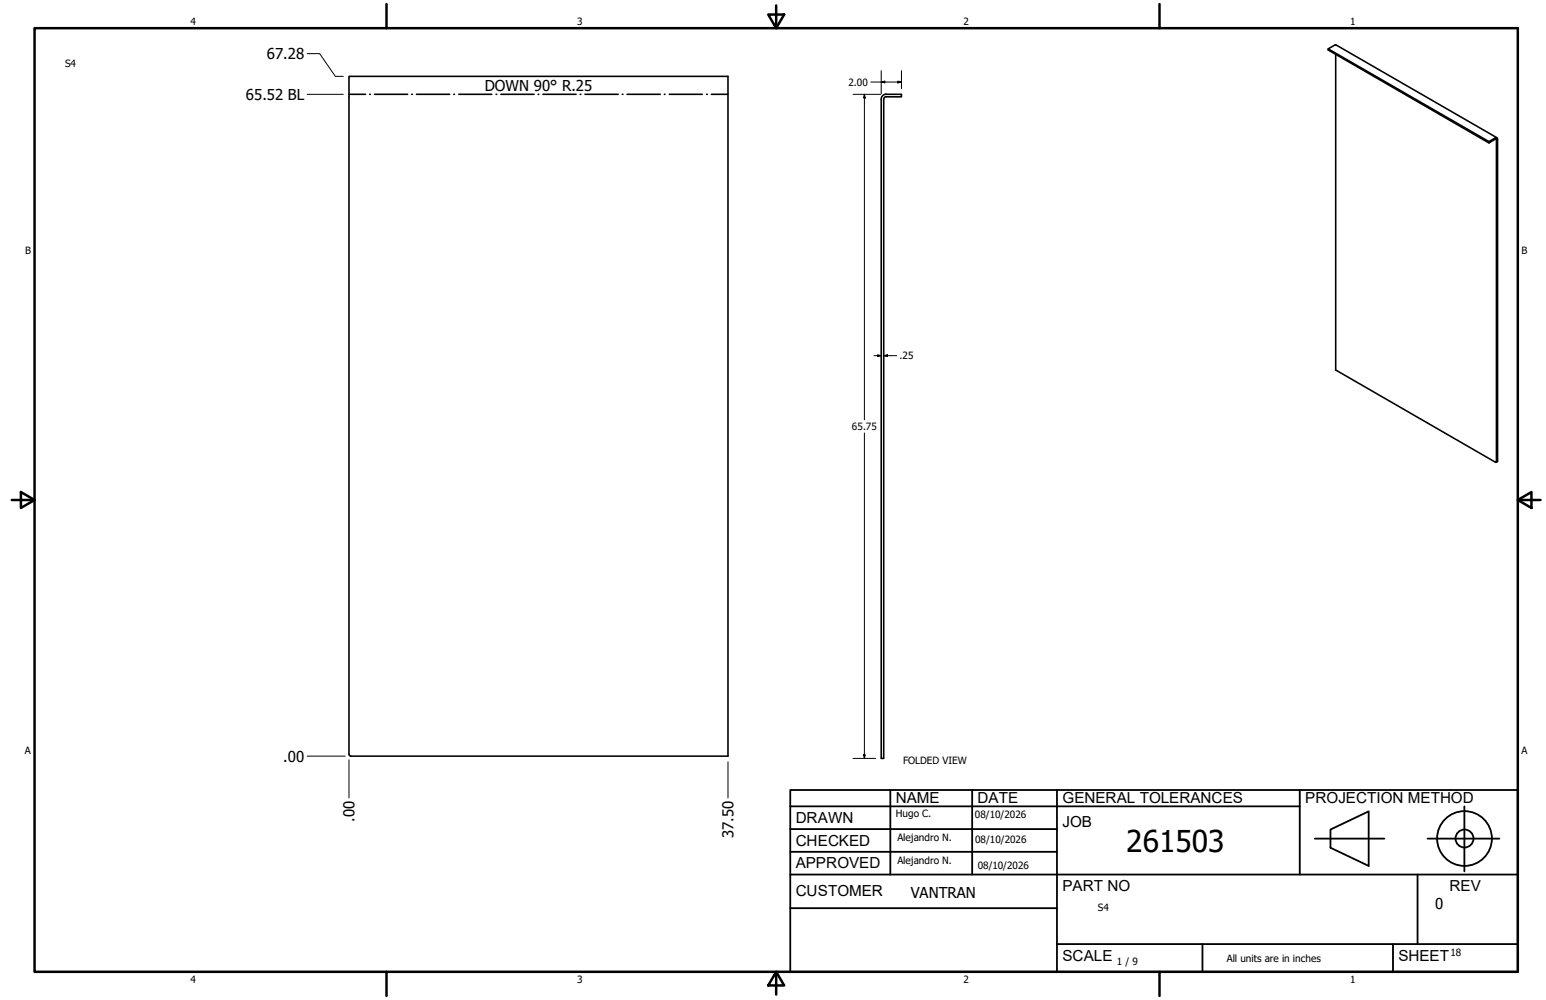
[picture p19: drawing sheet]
<svg xmlns="http://www.w3.org/2000/svg" width="432mm" height="279mm" viewBox="0 0 432 279" stroke-linecap="round" stroke-linejoin="round" font-family="sans-serif">
<defs><g id="words">
<text font-size="8.4" x="314.6" y="238.1">261503</text>
<g font-size="4.3">
<text x="250.2" y="224.2">NAME</text>
<text x="273" y="224.2">DATE</text>
<text x="296.7" y="224.3">GENERAL TOLERANCES</text>
<text x="364.6" y="224.3">PROJECTION METHOD</text>
<text x="222.2" y="229.9">DRAWN</text>
<text x="296.7" y="230.9">JOB</text>
<text x="222.2" y="236.3">CHECKED</text>
<text x="222.2" y="242.6">APPROVED</text>
<text x="222.2" y="250.3">CUSTOMER</text>
<text x="296.7" y="249">PART NO</text>
<text x="404.8" y="248.9">REV</text>
<text x="296.7" y="268.4">SCALE</text>
<text x="390.6" y="268.4">SHEET</text>
</g>
<g font-size="4.2">
<text x="74.5" y="16.5">67.28</text>
<text x="68.7" y="27.9">65.52 BL</text>
<text x="135.4" y="25.5">DOWN 90° R.25</text>
<text x="79.1" y="212.8">.00</text>
<text x="99" y="229.6" transform="rotate(-90 99 229.6)">.00</text>
<text x="204.9" y="234.2" transform="rotate(-90 204.9 234.2)">37.50</text>
<text x="254.4" y="250.8">VANTRAN</text>
<text x="400.9" y="254">0</text>
</g>
<g font-size="2.8">
<text x="53.2" y="6.9">4</text>
<text x="161.2" y="6.9">3</text>
<text x="269.1" y="6.9">2</text>
<text x="377.1" y="6.9">1</text>
<text x="18.2" y="18.7">S4</text>
<text x="237" y="23.9">2.00</text>
<text x="7" y="70.9">B</text>
<text x="424.9" y="70.9">B</text>
<text x="251.3" y="100.4">.25</text>
<text x="237.9" y="120.1">65.75</text>
<text x="6.9" y="210.6">A</text>
<text x="252.2" y="213.6">FOLDED VIEW</text>
<text x="424.9" y="210.6">A</text>
<text x="250.2" y="228.3">Hugo C.</text>
<text x="272.3" y="228.4">08/10/2026</text>
<text x="250.6" y="234.9">Alejandro N.</text>
<text x="272.4" y="235.6">08/10/2026</text>
<text x="250.6" y="241.5">Alejandro N.</text>
<text x="273.1" y="242.8">08/10/2026</text>
<text x="306.6" y="254.4">S4</text>
<text x="312" y="269.7">1 / 9</text>
<text x="342.6" y="268.7">All units are in inches</text>
<text x="405.1" y="267.1">18</text>
<text x="53.2" y="274.6">4</text>
<text x="161.2" y="274.6">3</text>
<text x="269.1" y="274.6">2</text>
<text x="377.1" y="274.6">1</text>
</g>
</g></defs>
<!-- layer: GIGA_BendDown -->
<g fill="none" stroke="#000" stroke-width=".44">
<path d="M97.5 26.4h4.6M103.3 26.4h.1M104.6 26.4h9.3M115 26.4h.2M116.3 26.4h9.3M126.7 26.4h.2M128.1 26.4h9.3M138.6 26.4h.1M139.9 26.4h9.3M150.3 26.4h.2M151.6 26.4h9.3M162.1 26.4h.1"/>
<path d="M163.4 26.4h9.3M173.8 26.4h.2M175.1 26.4h9.3M185.5 26.4h.2M186.9 26.4h9.3M197.4 26.4h.1M198.7 26.4h4.6"/>
</g>
<!-- layer: Visible (ANSI) -->
<path d="M371 13.7l44.9 25.9M373.1 15.2v88.2l44.8 25.8 .1-90.2-.4-.1-1.7 1v-.3l1.7-1.1a.39 .39 0 0 1 .5 0 .39 .39 0 0 1 .2 .4v90l-.4 .3M247.6 26.3a1.43 1.43 0 0 0-1.5 1.4v184.2h.7v-184.2a.73 .73 0 0 1 .8-.7M247.6 26.4h4.2v.7h-4.2M418.1 38.5l-44.9-25.9-.2-.1-2 1.2v.3l44.9 25.9M97.5 210.7v.3l.5 .3M97.5 210.7v-189.4h105.8v190h-105.3" fill="none" stroke="#000" stroke-width=".44"/>
<!-- layer: Borde (ANSI) -->
<g fill="none" stroke="#000" stroke-width=".7">
<path d="M9.7 7.9h414.2v263.6h-414.2zM107.9 1.1v6.8M214.6 4.1h4.4l-2.2 3.8zM216.8 1.5v6.4M323.8 1.1v6.8M3.3 139.7h6.4M5.8 137.5l3.9 2.2-3.9 2.2zM423.9 139.7l3.8-2.2v4.4zM423.9 139.7h6.4M107.9 271.5v6.8M216.8 271.5l2.2 3.8h-4.4zM216.8 271.5v6.4"/>
<path d="M323.8 271.5v6.8"/>
</g>
<!-- layer: Title (ANSI)-1 -->
<g fill="none" stroke="#000" stroke-width=".51">
<path d="M220.7 220.7h203.2v50.8h-203.2zM220.7 225.3h142.3M220.7 231.6h74.5M220.7 238h74.5M248.7 220.7v23.6M271.5 220.7v23.6M295.2 220.7v50.8M363 220.7v23.6M367.2 234.3h19.5M371.6 231.8l10.7-5.1v15.2l-10.7-5zM398.7 234.3h20.1M409 225.3v18.2"/>
<path d="M220.7 244.3h203.2M220.7 253.7h74.5M395.9 244.3v19.5M295.2 263.8h128.7M335.9 263.8v7.7M389.1 263.8v7.7"/>
<circle cx="409" cy="234.3" r="7.7"/>
<circle cx="409" cy="234.3" r="2.51"/>
</g>
<!-- layer: Cota (ANSI) -->
<g fill="none" stroke="#000" stroke-width=".28">
<path d="M85.8 15h3.5l4.4 6.3h2.2M246.1 19.7v6.5M251.8 19.7v5.1M85.8 26.4h10.1M238.3 26.4h7.7M241.4 26.4l.3 1h-.5zM241.4 26.4v90.9M243.2 22.9h8.6M246.1 22.9l1-.2v.5zM250.8 22.7l1 .2-1 .3zM244.1 99.4h2M245.1 99.1l1 .3-1 .2z"/>
<path d="M246.8 99.4l1-.3v.5zM246.8 99.4h3.6M241.4 121v90.9M85.8 211.3h10.6M97.5 212.3v10.6M203.3 212.9v10M238.3 211.9h6.2M241.2 210.9h.5l-.3 1z"/>
</g>
<path d="M241.4 26.4l.3 1h-.5zM246.1 22.9l1-.2v.5zM250.8 22.7l1 .2-1 .3zM245.1 99.1l1 .3-1 .2zM246.8 99.4l1-.3v.5zM241.2 210.9h.5l-.3 1z" fill="#000"/>
<use href="#words"/>
</svg>
